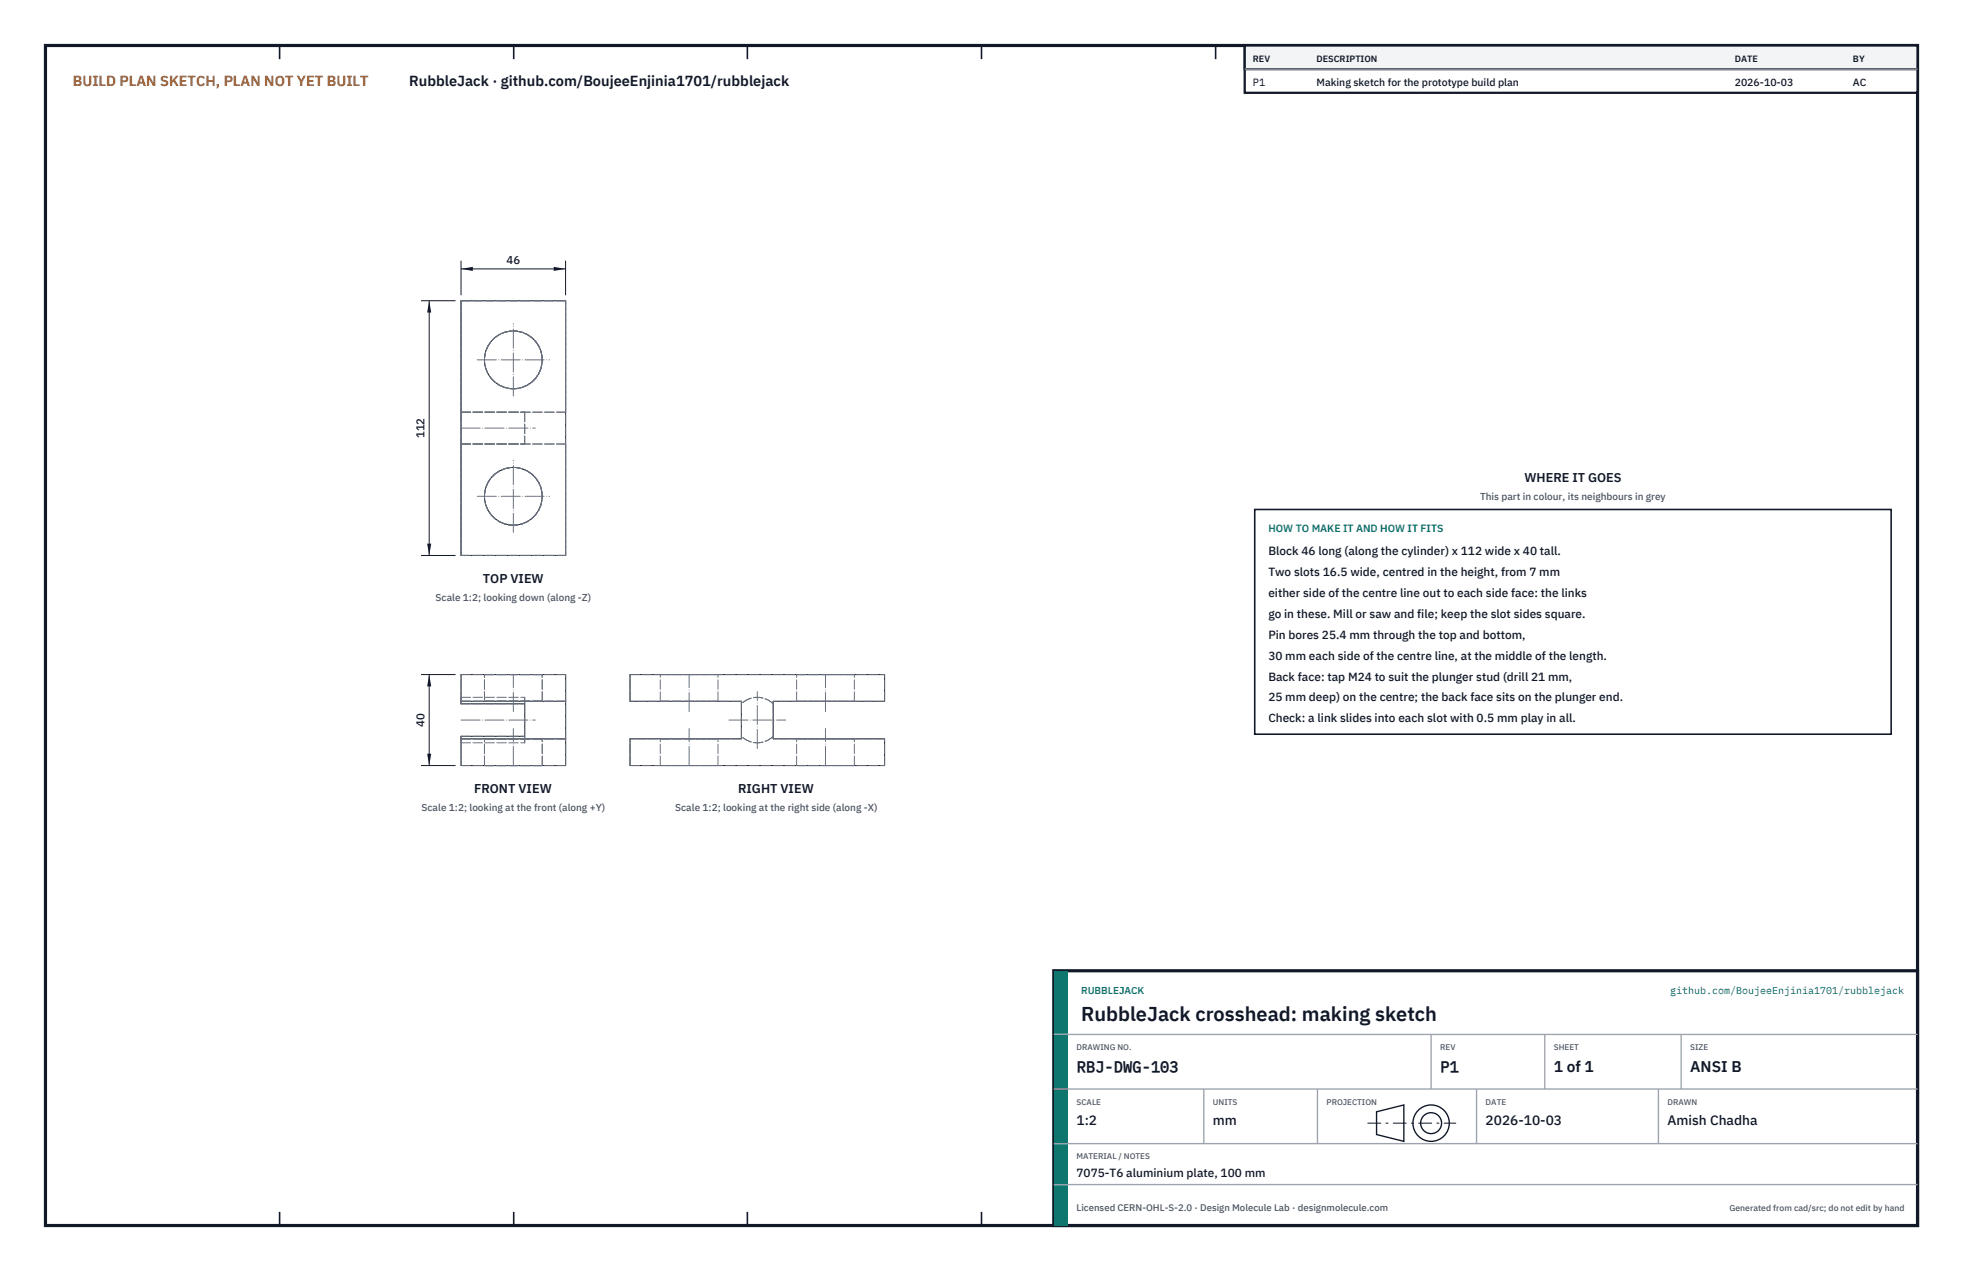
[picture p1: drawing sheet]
<svg xmlns="http://www.w3.org/2000/svg" width="432mm" height="279mm" viewBox="0 0 432 279" stroke-linecap="round" stroke-linejoin="round" font-family="sans-serif">
<defs><g id="words">
<text font-size="4.4" fill="#111827" x="237.8" y="224.4">RubbleJack crosshead: making sketch</text>
<g font-size="3.4" fill="#111827">
<text x="236.8" y="235.6">RBJ-DWG-103</text>
<text x="316.8" y="235.6">P1</text>
<text x="341.8" y="235.6">1 of 1</text>
<text x="371.8" y="235.6">ANSI B</text>
</g>
<text font-size="3.2" fill="#b45309" x="16" y="19">BUILD PLAN SKETCH, PLAN NOT YET BUILT</text>
<text font-size="3.2" fill="#111827" x="90" y="19">RubbleJack · github.com/BoujeeEnjinia1701/rubblejack</text>
<g font-size="3" fill="#111827">
<text x="236.8" y="247.2">1:2</text>
<text x="266.8" y="247.2">mm</text>
<text x="326.8" y="247.2">2026-10-03</text>
<text x="366.8" y="247.2">Amish Chadha</text>
</g>
<g font-size="2.8" fill="#111827">
<text x="335.3" y="106">WHERE IT GOES</text>
<text x="106.2" y="128.2">TOP VIEW</text>
<text x="104.3" y="174.4">FRONT VIEW</text>
<text x="162.4" y="174.4">RIGHT VIEW</text>
</g>
<g font-size="2.6" fill="#111827">
<text x="279" y="122">Block 46 long (along the cylinder) x 112 wide x 40 tall.</text>
<text x="279" y="126.6">Two slots 16.5 wide, centred in the height, from 7 mm</text>
<text x="279" y="131.2">either side of the centre line out to each side face: the links</text>
<text x="279" y="135.8">go in these. Mill or saw and file; keep the slot sides square.</text>
<text x="279" y="140.4">Pin bores 25.4 mm through the top and bottom,</text>
<text x="279" y="145">30 mm each side of the centre line, at the middle of the length.</text>
<text x="279" y="149.6">Back face: tap M24 to suit the plunger stud (drill 21 mm,</text>
<text x="279" y="154.2">25 mm deep) on the centre; the back face sits on the plunger end.</text>
<text x="279" y="158.8">Check: a link slides into each slot with 0.5 mm play in all.</text>
<text x="236.8" y="258.8">7075-T6 aluminium plate, 100 mm</text>
</g>
<g font-size="2.5" fill="#111827">
<text x="111.4" y="58.1">46</text>
<text x="93.4" y="96.3" transform="rotate(-90 93.4 96.3)">112</text>
<text x="93.4" y="159.8" transform="rotate(-90 93.4 159.8)">40</text>
</g>
<g font-size="2.3" fill="#111827">
<text x="275.6" y="18.8">P1</text>
<text x="289.6" y="18.8">Making sketch for the prototype build plan</text>
<text x="381.6" y="18.8">2026-10-03</text>
<text x="407.6" y="18.8">AC</text>
</g>
<text font-size="2.3" fill="#0f766e" x="279" y="117">HOW TO MAKE IT AND HOW IT FITS</text>
<g font-size="2.2" fill="#4b5563">
<text x="325.6" y="110">This part in colour, its neighbours in grey</text>
<text x="95.8" y="132.2">Scale 1:2; looking down (along -Z)</text>
<text x="92.7" y="178.4">Scale 1:2; looking at the front (along +Y)</text>
<text x="148.5" y="178.4">Scale 1:2; looking at the right side (along -X)</text>
</g>
<g font-size="2.2" fill="#0f766e">
<text x="237.8" y="218.4">RUBBLEJACK</text>
<text x="367.4" y="218.4">github.com/BoujeeEnjinia1701/rubblejack</text>
</g>
<text font-size="2.1" fill="#4b5563" x="236.8" y="266.2">Licensed CERN-OHL-S-2.0 · Design Molecule Lab · designmolecule.com</text>
<g font-size="2" fill="#111827">
<text x="275.6" y="13.6">REV</text>
<text x="289.6" y="13.6">DESCRIPTION</text>
<text x="381.6" y="13.6">DATE</text>
<text x="407.6" y="13.6">BY</text>
</g>
<text font-size="1.9" fill="#4b5563" x="380.4" y="266.2">Generated from cad/src; do not edit by hand</text>
<g font-size="1.8" fill="#4b5563">
<text x="236.8" y="230.8">DRAWING NO.</text>
<text x="316.8" y="230.8">REV</text>
<text x="341.8" y="230.8">SHEET</text>
<text x="371.8" y="230.8">SIZE</text>
<text x="236.8" y="242.8">SCALE</text>
<text x="266.8" y="242.8">UNITS</text>
<text x="291.8" y="242.8">PROJECTION</text>
<text x="326.8" y="242.8">DATE</text>
<text x="366.8" y="242.8">DRAWN</text>
<text x="236.8" y="254.8">MATERIAL / NOTES</text>
</g>
</g></defs>
<path d="M10 10h411.8v259.4h-411.8z" fill="none" stroke="#111827" stroke-width=".7" stroke-linecap="butt"/>
<g fill="none" stroke="#111827" stroke-width=".35">
<path d="M61.5 10v3M113 10v3M164.4 10v3M215.9 10v3M267.4 10v3M318.9 10v3M370.3 10v3M61.5 266.4v3M113 266.4v3M164.4 266.4v3M215.9 266.4v3M267.4 266.4v3"/>
<path d="M318.9 266.4v3M370.3 266.4v3"/>
</g>
<g fill="none" stroke="#111727" stroke-width=".22">
<path d="M101.4 66.1h23v56h-23zM101.4 148.3h23v20h-23v-6.4h14v-7.2h-14zM101.4 154.2h23M138.6 148.3h56v5.9h-24.5v8.2h24.5v5.9h-56v-5.9h24.5v-8.2h-24.5zM101.4 162.4h23"/>
<circle cx="112.9" cy="79.1" r="6.3"/>
<circle cx="112.9" cy="109.1" r="6.3"/>
</g>
<g fill="none" stroke="#6a7180" stroke-width=".22" stroke-dasharray="2.1 .5">
<path d="M101.4 66.1v24.5M101.4 66.1h23M124.4 66.1v24.5M101.4 90.6v7M101.4 97.6v24.5M101.4 97.6h23M101.4 97.6h14M101.4 90.6h14M101.4 90.6h23M115.4 90.6v7M124.4 97.6v24.5M101.4 122.1h23"/>
<path d="M101.4 122.1v-56M124.4 122.1v-56M101.4 154.7v-.5M101.4 154.7v-1.4M101.4 153.3v1.4M101.4 154.2v-5.9M101.4 148.3h23M101.4 154.2h23M101.4 154.7h14M101.4 153.3h14M106.6 148.3h12.7M106.6 154.2h12.7"/>
<path d="M106.6 154.2v-5.9M115.4 154.7v7.2M115.4 154.7v-1.4M115.4 153.3v1.4M119.3 148.3h-12.7M119.3 154.2v-5.9M119.3 154.2h-12.7M124.4 154.2v-5.9M138.6 154.2v-5.9M138.6 148.3h56M145.2 148.3h6.4M145.2 154.2h6.4"/>
<path d="M145.2 154.2v-5.9M151.6 148.3h6.3M151.6 154.2h6.3M157.9 148.3h-12.7M157.9 154.2h-12.7M157.9 154.2v-5.9M163.1 154.7v-.5M163.1 154.2h-24.5M163.1 154.7v7.2M170.1 154.7v-.5M170.1 154.7a5 5 0 0 0-7 0M170.1 154.7v7.2"/>
<path d="M175.2 148.3h6.4M175.2 154.2h6.4M175.2 154.2v-5.9M181.6 148.3h6.3M181.6 154.2h6.3M187.9 148.3h-12.7M187.9 154.2h-12.7M187.9 154.2v-5.9M194.6 154.2h-24.5M194.6 154.2v-5.9M101.4 162.4h23M101.4 162.4v-.5"/>
<path d="M101.4 161.9v1.4M101.4 163.3v-1.4M101.4 168.3v-5.9M101.4 161.9h14M101.4 168.3h23M101.4 163.3h14M106.6 162.4h12.7M106.6 168.3h12.7M106.6 168.3v-5.9M115.4 161.9v1.4M115.4 163.3v-1.4M119.3 162.4h-12.7"/>
<path d="M119.3 168.3v-5.9M119.3 168.3h-12.7M124.4 162.4v-8.2M124.4 168.3v-5.9M138.6 168.3v-5.9M138.6 168.3h56M145.2 162.4h6.4M145.2 168.3h6.4M145.2 168.3v-5.9M151.6 162.4h6.3M151.6 168.3h6.3M157.9 162.4h-12.7"/>
<path d="M157.9 168.3h-12.7M157.9 168.3v-5.9M163.1 162.4h-24.5M163.1 162.4v-.5M170.1 162.4v-.5M170.1 161.9a5 5 0 0 1-7 0M175.2 168.3h6.4M175.2 162.4h6.4M175.2 168.3v-5.9M181.6 168.3h6.3M181.6 162.4h6.3M187.9 168.3h-12.7"/>
<path d="M187.9 162.4h-12.7M187.9 168.3v-5.9M194.6 168.3v-5.9M194.6 162.4h-24.5"/>
<circle cx="112.9" cy="79.1" r="6.3"/>
<circle cx="112.9" cy="109.1" r="6.3"/>
</g>
<g fill="none" stroke="#6a7180" stroke-width=".22" stroke-dasharray="4.2 .5 0 .5">
<path d="M105 79.1h15.9M101.4 94.1h16.4M112.9 87v-15.8M105 109.1h15.9M112.9 117v-15.8M101.4 158.3h16.4M112.9 156.4v-8.1M151.6 156.4v-8.1M160.3 158.3h12.5M181.6 156.4v-8.1M112.9 168.3v-8.1M151.6 168.3v-8.1"/>
<path d="M166.6 164.5v-12.5M181.6 168.3v-8.1"/>
</g>
<path d="M101.4 57.3v7.6M101.4 59.1h23M124.4 57.3v7.6" fill="none" stroke="#111827" stroke-width=".22"/>
<path d="M101.4 59.1l2.6-.4v.9zM121.8 58.7v.9l2.6-.5z" fill="#111827"/>
<path d="M92.6 66.1h7.6M94.4 66.1v56M92.6 122.1h7.6" fill="none" stroke="#111827" stroke-width=".22"/>
<path d="M94.4 66.1l-.4 2.6h.9zM94 119.5h.9l-.5 2.6z" fill="#111827"/>
<path d="M92.6 148.3h7.6M94.4 148.3v20M92.6 168.3h7.6" fill="none" stroke="#111827" stroke-width=".22"/>
<path d="M94.4 148.3l-.4 2.6h.9zM94 165.7h.9l-.5 2.6z" fill="#111827"/>
<path d="M276 112h140v49.4h-140z" fill="#fff" stroke="#111827" stroke-width=".35"/>
<path d="M273.8 10h148v10.4h-148z" fill="#fff" stroke="#111827" stroke-width=".5"/>
<path d="M273.8 10h148v5.2h-148z" fill="#f3f4f6" stroke="#111827" stroke-width=".5"/>
<path d="M273.8 15.2h148" fill="none" stroke="#9ca3af" stroke-width=".3"/>
<path d="M231.8 213.4h190v56h-190z" fill="#fff" stroke="#111827" stroke-width=".7" stroke-linecap="butt"/>
<path d="M231.8 213.4h3v56h-3z" fill="#0f766e"/>
<path d="M231.8 227.4h190M231.8 239.4h190M264.8 239.4v12M289.8 239.4v12M314.8 227.4v12M324.8 239.4v12M339.8 227.4v12M364.8 239.4v12M369.8 227.4v12M231.8 251.4h190M231.8 260.4h190" fill="none" stroke="#9ca3af" stroke-width=".3"/>
<g fill="none" stroke="#111827" stroke-width=".3">
<path d="M302.8 244.4l6-1.5v8l-6-1.5z"/>
<circle cx="314.8" cy="246.9" r="4"/>
<circle cx="314.8" cy="246.9" r="2.3"/>
</g>
<path d="M300.8 246.9h19.5" fill="none" stroke="#111827" stroke-width=".22" stroke-dasharray="3 1 .6 1" stroke-linecap="butt"/>
<use href="#words"/>
</svg>
